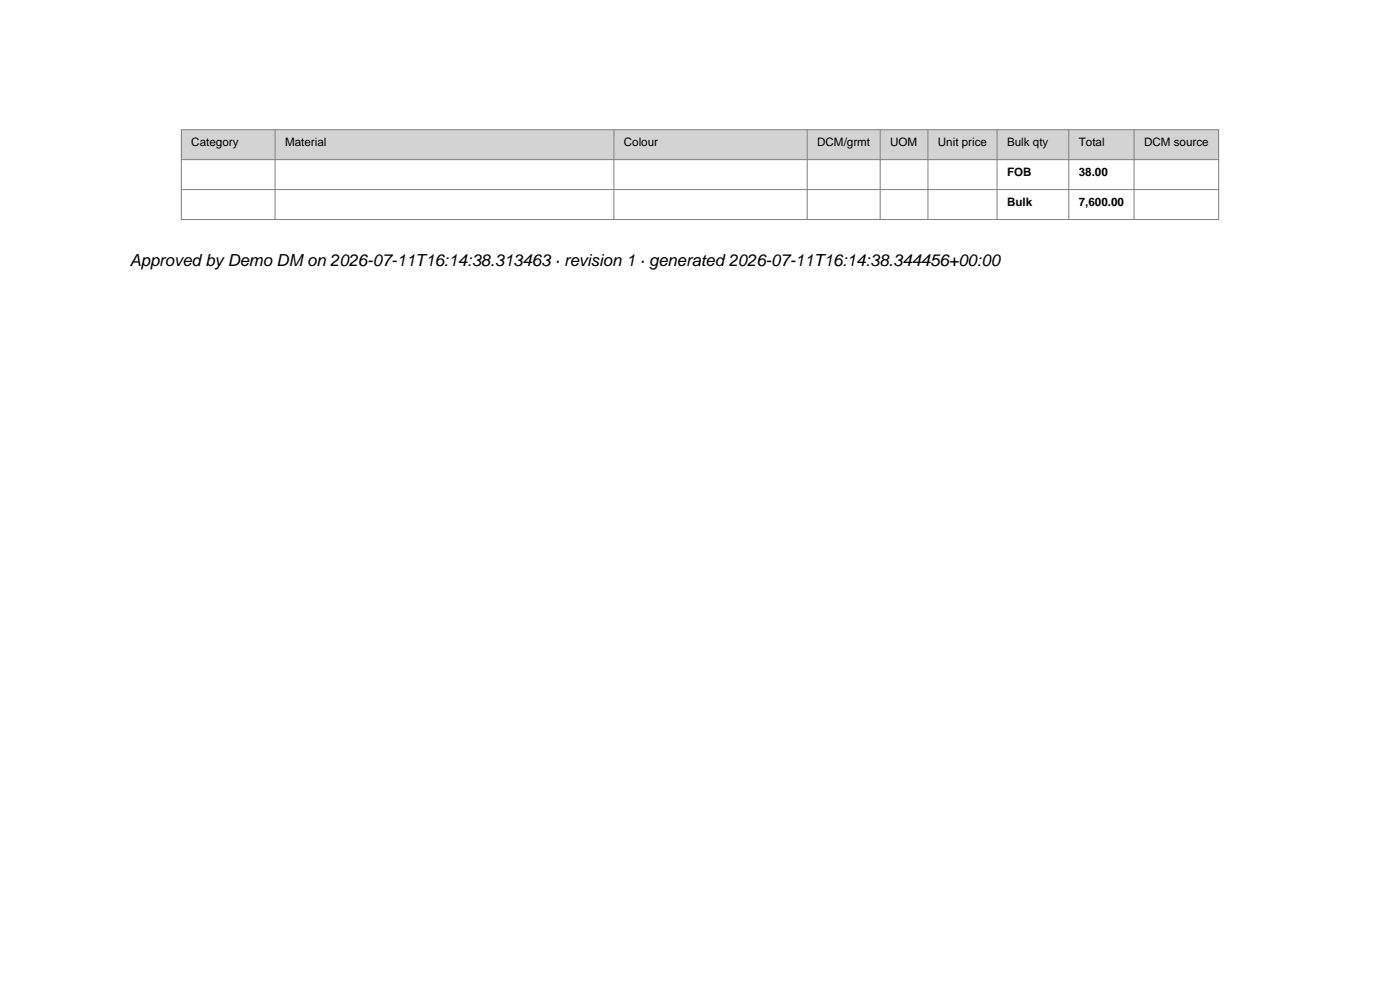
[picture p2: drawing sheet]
<svg xmlns="http://www.w3.org/2000/svg" width="297mm" height="210mm" viewBox="0 0 297 210" stroke-linecap="round" stroke-linejoin="round" font-family="sans-serif">
<defs><g id="words">
<text font-size="3.5" x="27.5" y="56.4">Approved by Demo DM on 2026-07-11T16:14:38.313463 · revision 1 · generated 2026-07-11T16:14:38.344456+00:00</text>
<g font-size="2.5">
<text x="40.6" y="31">Category</text>
<text x="60.5" y="31">Material</text>
<text x="132.3" y="31">Colour</text>
<text x="173.4" y="31">DCM/grmt</text>
<text x="188.8" y="31">UOM</text>
<text x="199" y="31">Unit price</text>
<text x="213.6" y="31">Bulk qty</text>
<text x="228.9" y="31">Total</text>
<text x="242.7" y="31">DCM source</text>
<text x="213.6" y="37.4">FOB</text>
<text x="228.9" y="37.4">38.00</text>
<text x="213.6" y="43.7">Bulk</text>
<text x="228.9" y="43.7">7,600.00</text>
</g>
</g></defs>
<path d="M38.5 27.5h220v6.4h-220z" fill-rule="evenodd" fill="#d3d3d3"/>
<path d="M38.5 27.5h220v19.1h-220zM38.5 33.9h220M58.3 27.5v19.1M130.2 27.5v19.1M171.2 27.5v19.1M186.7 27.5v19.1M196.9 27.5v19.1M211.5 27.5v19.1M226.7 27.5v19.1M240.6 27.5v19.1M38.5 40.2h220" fill="none" stroke="#808080" stroke-width=".21"/>
<use href="#words"/>
</svg>
